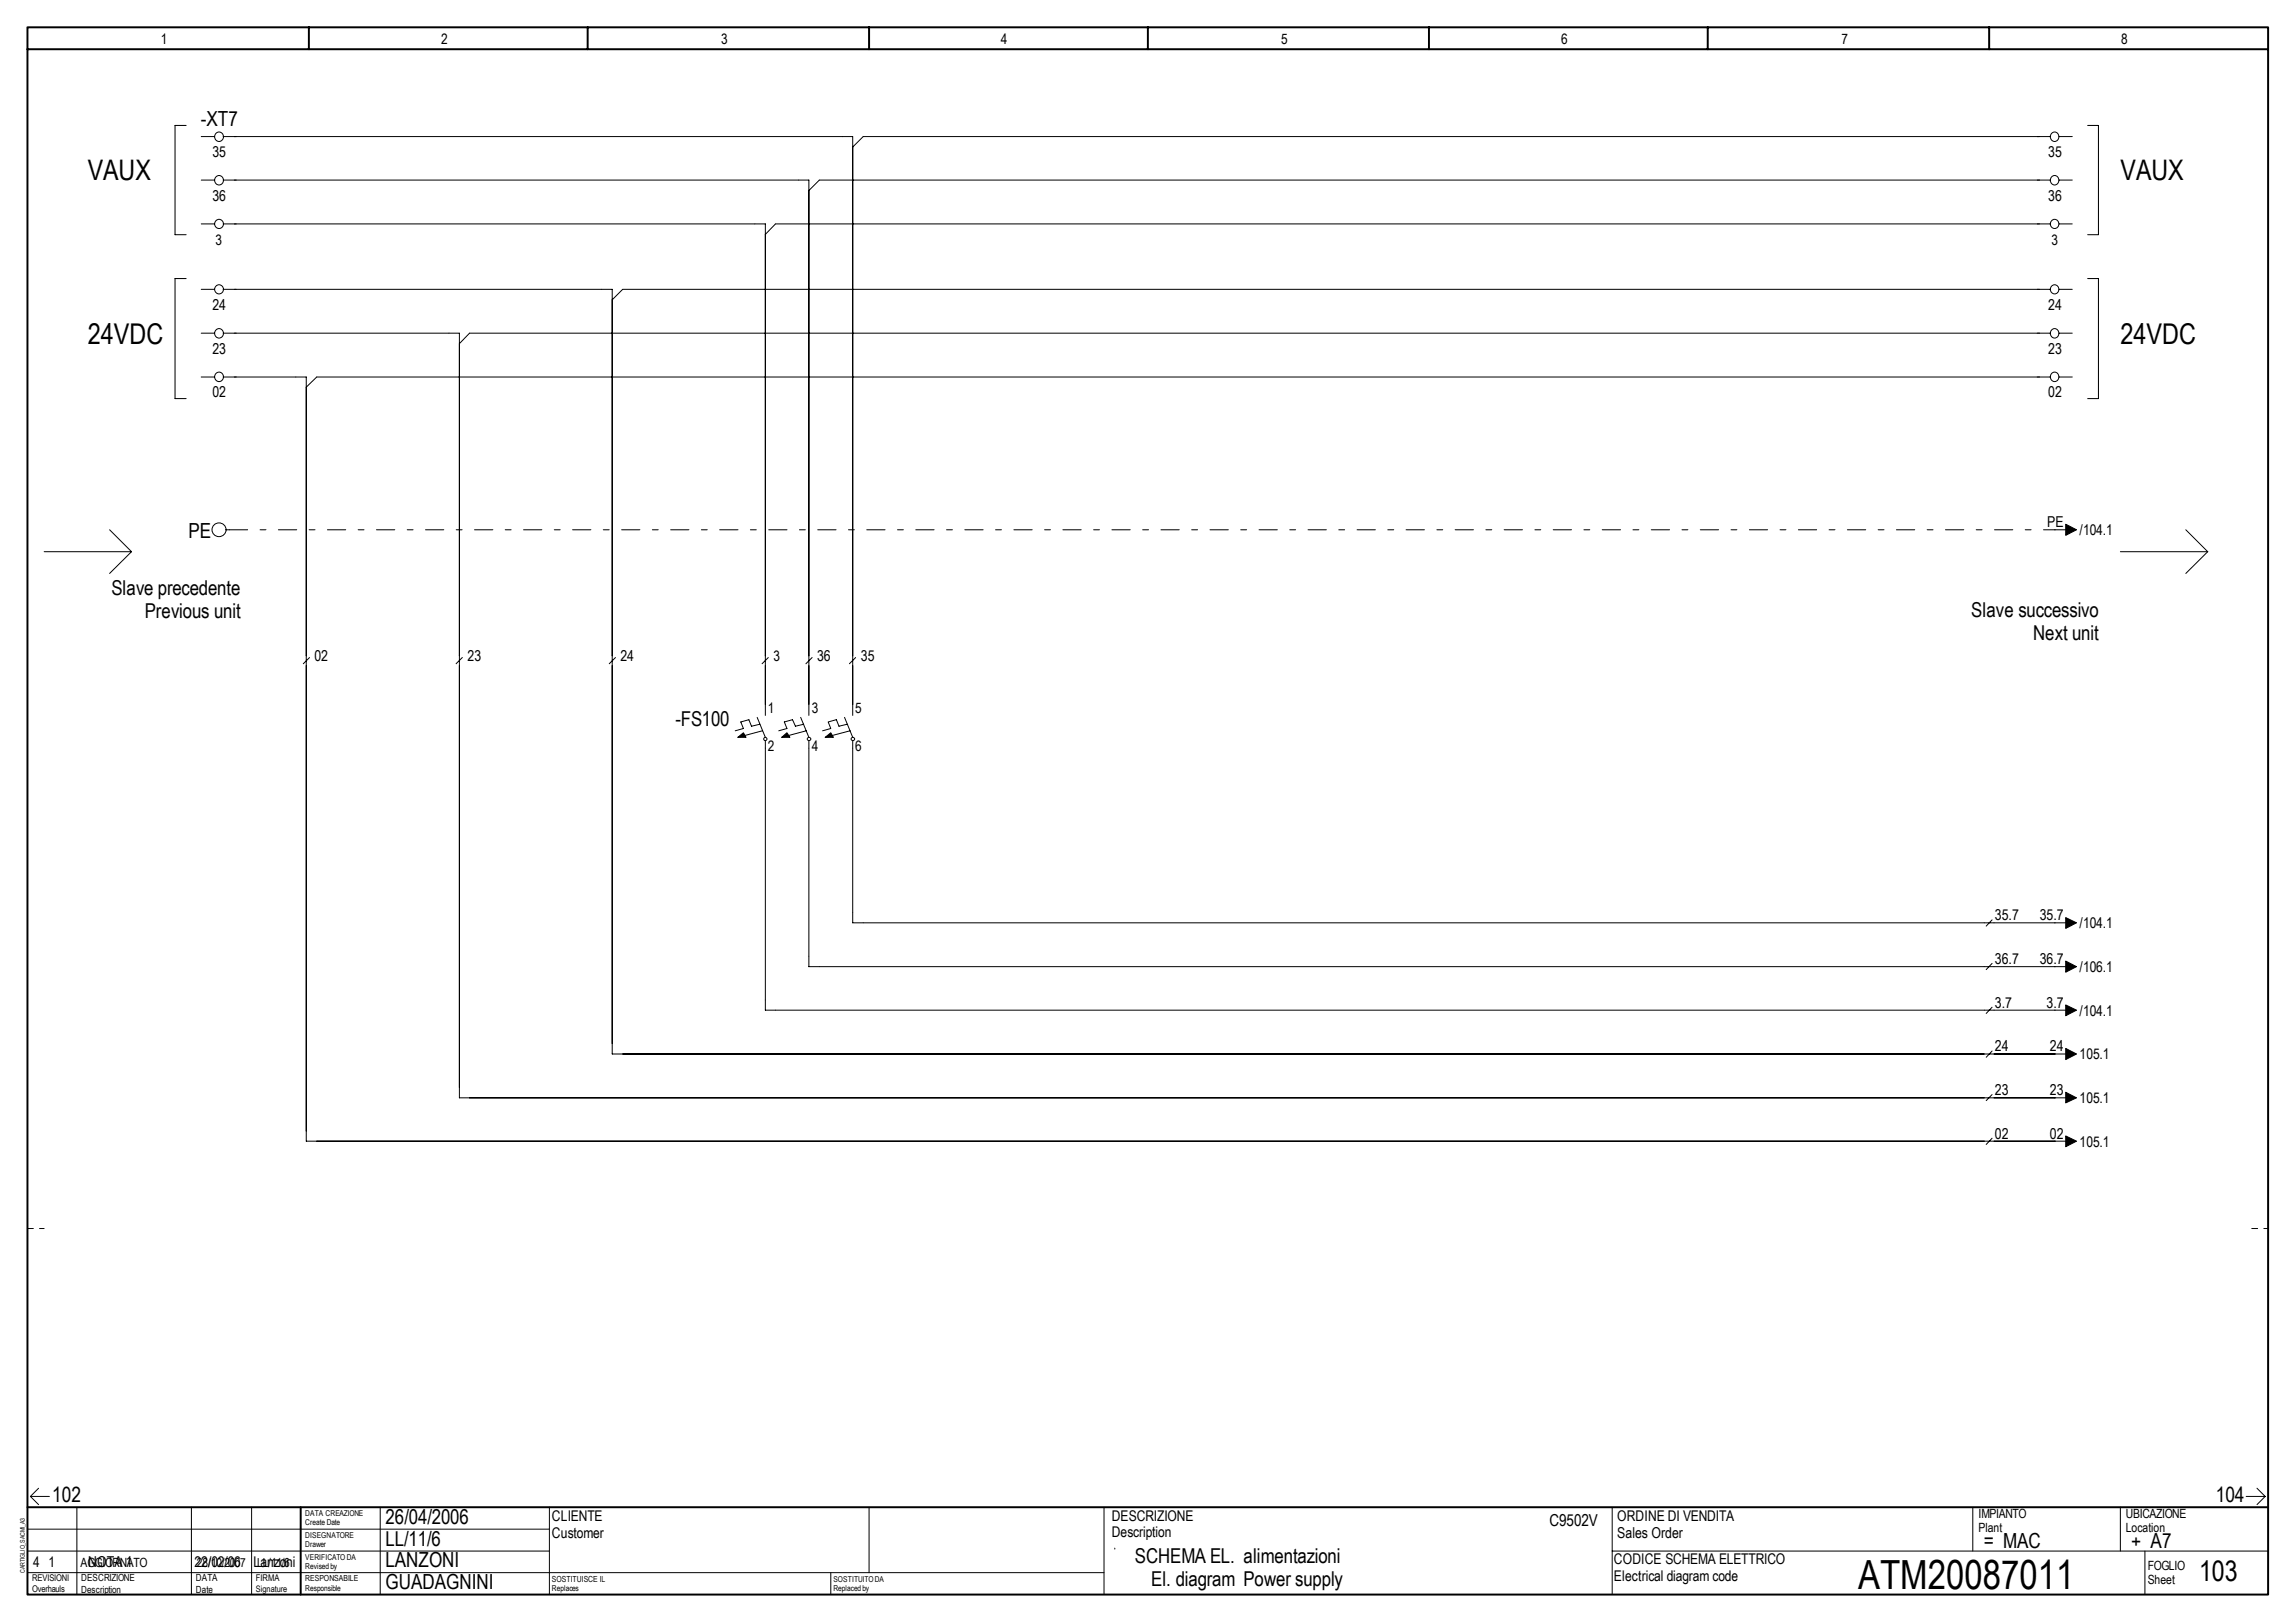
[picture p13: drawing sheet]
<svg xmlns="http://www.w3.org/2000/svg" width="297mm" height="210mm" viewBox="0 0 297 210" stroke-linecap="round" stroke-linejoin="round" font-family="sans-serif">
<defs><g id="words">
<text font-size="5.2" x="240.4" y="205.6">ATM20087011</text>
<g font-size="3.7">
<text x="11.3" y="23.3">VAUX</text>
<text x="274.3" y="23.3">VAUX</text>
<text x="11.3" y="44.5">24VDC</text>
<text x="274.3" y="44.5">24VDC</text>
<text x="284.5" y="204.6">103</text>
</g>
<g font-size="2.7">
<text x="26" y="16.3">-XT7</text>
<text x="24.4" y="69.6">PE</text>
<text x="14.4" y="77">Slave precedente</text>
<text x="18.8" y="80">Previous unit</text>
<text x="255" y="79.9">Slave successivo</text>
<text x="263" y="82.9">Next unit</text>
<text x="87.4" y="94">-FS100</text>
<text x="6.8" y="194.3">102</text>
<text x="49.9" y="197.2">26/04/2006</text>
<text x="286.7" y="194.3">104</text>
<text x="49.9" y="202.8">LANZONI</text>
<text x="49.9" y="200">LL/11/6</text>
<text x="146.8" y="202.3">SCHEMA EL. alimentazioni</text>
<text x="256.6" y="200.3">= MAC</text>
<text x="275.7" y="200.3">+ A7</text>
<text x="49.9" y="205.6">GUADAGNINI</text>
<text x="148.9" y="205.3">El. diagram Power supply</text>
</g>
<text font-size="2.1" x="200.5" y="197.5">C9502V</text>
<g font-size="1.9">
<text x="20.8" y="5.7">1</text>
<text x="57.1" y="5.7">2</text>
<text x="93.3" y="5.7">3</text>
<text x="129.5" y="5.7">4</text>
<text x="165.8" y="5.7">5</text>
<text x="202" y="5.7">6</text>
<text x="238.2" y="5.7">7</text>
<text x="274.4" y="5.7">8</text>
<text x="27.5" y="20.3">35</text>
<text x="265" y="20.3">35</text>
<text x="27.5" y="26">36</text>
<text x="265" y="26">36</text>
<text x="27.9" y="31.7">3</text>
<text x="265.4" y="31.7">3</text>
<text x="27.5" y="40.1">24</text>
<text x="265" y="40.1">24</text>
<text x="27.5" y="45.8">23</text>
<text x="265" y="45.8">23</text>
<text x="27.5" y="51.4">02</text>
<text x="265" y="51.4">02</text>
<text x="264.9" y="68.2">PE</text>
<text x="269" y="69.2">/104.1</text>
<text x="40.7" y="85.5">02</text>
<text x="60.5" y="85.5">23</text>
<text x="80.3" y="85.5">24</text>
<text x="100.1" y="85.5">3</text>
<text x="105.7" y="85.5">36</text>
<text x="111.4" y="85.5">35</text>
<text x="99.4" y="92.2">1</text>
<text x="105" y="92.2">3</text>
<text x="110.7" y="92.2">5</text>
<text x="99.4" y="97.2">2</text>
<text x="105" y="97.2">4</text>
<text x="110.7" y="97.2">6</text>
<text x="258.1" y="119.1">35.7</text>
<text x="263.9" y="119.1">35.7</text>
<text x="258.1" y="124.8">36.7</text>
<text x="263.9" y="124.8">36.7</text>
<text x="269" y="125.8">/106.1</text>
<text x="269" y="120.1">/104.1</text>
<text x="258.1" y="130.4">3.7</text>
<text x="264.8" y="130.4">3.7</text>
<text x="269" y="131.4">/104.1</text>
<text x="258.1" y="136.1">24</text>
<text x="265.2" y="136.1">24</text>
<text x="269" y="137.1">105.1</text>
<text x="258.1" y="141.7">23</text>
<text x="265.2" y="141.7">23</text>
<text x="269" y="142.7">105.1</text>
<text x="258.1" y="147.4">02</text>
<text x="265.2" y="147.4">02</text>
<text x="269" y="148.4">105.1</text>
<text x="71.4" y="196.8">CLIENTE</text>
<text x="143.8" y="196.8">DESCRIZIONE</text>
<text x="209.2" y="196.9">ORDINE DI VENDITA</text>
<text x="4.3" y="202.8">4</text>
<text x="6.3" y="202.8">1</text>
<text x="11.4" y="202.8">NOTA 1</text>
<text x="25.1" y="202.8">22/02/06</text>
<text x="32.8" y="202.8">Lanzoni</text>
<text x="71.4" y="199">Customer</text>
<text x="143.8" y="198.9">Description</text>
<text x="208.8" y="202.4">CODICE SCHEMA ELETTRICO</text>
<text x="209.2" y="199">Sales Order</text>
<text x="208.8" y="204.6">Electrical diagram code</text>
</g>
<g font-size="1.6">
<text x="256" y="196.5">IMPIANTO</text>
<text x="275" y="196.5">UBICAZIONE</text>
<text x="10.4" y="202.8">AGGIORNATO</text>
<text x="25.5" y="202.8">28/10/2007</text>
<text x="33.3" y="202.8">LL/11/6</text>
<text x="256" y="198.3">Plant</text>
<text x="275" y="198.3">Location</text>
<text x="277.9" y="203.2">FOGLIO</text>
<text x="277.9" y="205">Sheet</text>
</g>
<g font-size="1.3">
<text x="10.5" y="204.7">DESCRIZIONE</text>
<text x="10.5" y="206.1">Description</text>
<text x="25.4" y="204.7">DATA</text>
<text x="25.4" y="206.1">Date</text>
</g>
<g font-size="1.2">
<text x="4.1" y="204.7">REVISIONI</text>
<text x="4.1" y="206">Overhauls</text>
<text x="33.1" y="204.7">FIRMA</text>
<text x="33.1" y="206">Signature</text>
</g>
<g font-size="1.1">
<text x="39.5" y="204.7">RESPONSABILE</text>
<text x="71.4" y="204.7">SOSTITUISCE IL</text>
</g>
<g font-size="1">
<text x="39.5" y="196.2">DATA CREAZIONE</text>
<text x="39.5" y="197.4">Create Date</text>
<text x="39.5" y="199">DISEGNATORE</text>
<text x="39.5" y="200.2">Drawer</text>
<text x="39.5" y="201.8">VERIFICATO DA</text>
<text x="39.5" y="203.1">Revised by</text>
<text x="39.5" y="205.8">Responsible</text>
<text x="71.4" y="205.9">Replaces</text>
<text x="107.8" y="204.7">SOSTITUITO DA</text>
<text x="107.8" y="205.9">Replaced by</text>
</g>
<text font-size=".8" x="3.2" y="203.6" transform="rotate(-90 3.2 203.6)">CARTIGLIO_SACMI_A3</text>
</g></defs>
<path d="M3.6 3.5h289.8v202.9h-289.8zM3.6 6.4h289.8M40 3.5v2.9M76 3.5v2.9M112.4 3.5v2.9M148.5 3.5v2.9M184.9 3.5v2.9M220.9 3.5v2.9M257.3 3.5v2.9M3.6 195.1h289.8M38.9 195.1v11.3" fill="none" stroke="#000" stroke-width=".25"/>
<g fill="none" stroke="#000" stroke-width=".13">
<path d="M3.6 197.9h67.5M3.9 193.7l1.1 1M3.9 193.7h2.5M5 192.6l-1.1 1.1M9.9 195.1v11.3M24.8 195.1v11.3M32.6 195.1v11.3M49.2 195.1v11.3M71.1 195.1v11.3M112.4 195.1v8.4M290.6 193.7h2.4M292 192.6l1 1.1"/>
<path d="M293 193.7l-1 1M3.6 200.7h67.5M3.6 203.5h139.2M107.5 203.5v2.9"/>
</g>
<path d="M3.6 159h2.1M291.3 159h2.1" fill="none" stroke="#000" stroke-width=".13" stroke-dasharray=".8 .8"/>
<path d="M114.9 195.8h26.2v7h-26.2z" fill="#fff"/>
<g fill="none" stroke="#000" stroke-width=".13">
<path d="M24.1 16.2h-1.5v14.2h1.5M26 17.7h1.8M28.9 17.7h81.4v74.9M265.3 17.7h-153.6l-1.4 1.3M266.4 17.7h1.7M270.1 16.2h1.4v14.2h-1.4M24.1 36h-1.5v15.6h1.5M26 29h1.8M26 23.3h1.8M26 37.4h1.8M28.9 23.3h75.7v69.3M28.9 29h70.1v63.6"/>
<path d="M28.9 37.4h50.3v99h188.7M265.3 29h-165l-1.3 1.3M265.3 23.3h-159.3l-1.4 1.4M265.3 37.4h-184.7l-1.4 1.4M266.4 29h1.7M266.4 23.3h1.7M266.4 37.4h1.7M270.1 36h1.4v15.6h-1.4M26 48.8h1.8M26 43.1h1.8M28.9 48.8h10.7v98.9h228.3M28.9 43.1h30.5v99h208.5"/>
<path d="M265.3 48.8h-224.3l-1.4 1.3M265.3 43.1h-204.6l-1.3 1.4M266.4 48.8h1.7M266.4 43.1h1.7M14.2 68.6l2.8 2.8h-11.3M17 71.4l-2.8 2.8M29.2 68.6h.5M265.8 68.6h2.1M274.3 71.4h11.3M282.8 68.6l2.8 2.8M285.6 71.4l-2.8 2.8M40 85.1l-.8 .8"/>
<path d="M59.8 85.1l-.8 .8M79.6 85.1l-.8 .8M96.9 93.1l-1.1 .3 .4 .9-1.1 .3M96.9 93.2l.3 .8M98 92.8l1 2.6M98.3 93.7l-1.1 .3M98.6 94.6l-3.1 .8M99 95.8v34.9h168.9M99.4 85.1l-.8 .8M103.6 92.8l1 2.6M104 93.7l-1.1 .3-.4-.9-1 .3 .3 .9-1 .3M104.3 94.6l-3.2 .8"/>
<path d="M104.6 95.8v29.3h163.3M105.1 85.1l-.8 .8M109.3 92.8l1 2.6M109.6 93.7l-1.1 .3-.3-.9-1.1 .3 .4 .9-1.1 .3M110 94.6l-3.2 .8M110.3 95.8v23.6h157.6M110.7 85.1l-.8 .8M257.7 119l-.7 .8M257.7 124.7l-.7 .8M257.7 130.3l-.7 .8M257.7 136l-.7 .8M257.7 141.6l-.7 .8"/>
<path d="M257.7 147.3l-.7 .8M142.8 195.1v11.3M208.6 195.1v11.3M255.2 195.1v5.6M274.3 195.1v5.6M144.2 200.3h.1M208.6 200.7h84.8M277.5 200.7v5.7"/>
<circle cx="28.3" cy="17.7" r=".59"/>
<circle cx="265.8" cy="17.7" r=".58"/>
<circle cx="28.3" cy="23.3" r=".59"/>
<circle cx="28.3" cy="29" r=".58"/>
<circle cx="28.3" cy="37.4" r=".58"/>
<circle cx="265.8" cy="23.3" r=".58"/>
<circle cx="265.8" cy="29" r=".57"/>
<circle cx="265.8" cy="37.4" r=".57"/>
<circle cx="28.3" cy="48.8" r=".59"/>
<circle cx="28.3" cy="43.1" r=".59"/>
<circle cx="265.8" cy="48.7" r=".58"/>
<circle cx="265.8" cy="43.1" r=".58"/>
<circle cx="28.3" cy="68.6" r=".9"/>
<circle cx="99" cy="95.6" r=".21"/>
<circle cx="104.7" cy="95.6" r=".22"/>
<circle cx="110.3" cy="95.6" r=".22"/>
</g>
<path d="M29.7 68.6h236.2" fill="none" stroke="#000" stroke-width=".13" stroke-dasharray="2.4 1.6 .8 1.6"/>
<g fill="#000" stroke="#000" stroke-width=".13">
<path d="M267.2 67.8l1.4 .8-1.4 .7z" fill-rule="evenodd"/>
<path d="M95.5 95.4l.7-.6 .3 .6z" fill-rule="evenodd"/>
<path d="M101.1 95.4l.7-.6 .4 .6z" fill-rule="evenodd"/>
<path d="M106.8 95.4l.7-.6 .3 .6z" fill-rule="evenodd"/>
<path d="M267.2 118.7l1.4 .7-1.4 .7z" fill-rule="evenodd"/>
<path d="M267.2 135.7l1.4 .7-1.4 .7z" fill-rule="evenodd"/>
<path d="M267.2 124.4l1.4 .7-1.4 .7z" fill-rule="evenodd"/>
<path d="M267.2 130l1.4 .7-1.4 .7z" fill-rule="evenodd"/>
<path d="M267.2 141.4l1.4 .7-1.4 .6z" fill-rule="evenodd"/>
<path d="M267.2 147l1.4 .7-1.4 .7z" fill-rule="evenodd"/>
</g>
<use href="#words"/>
</svg>
